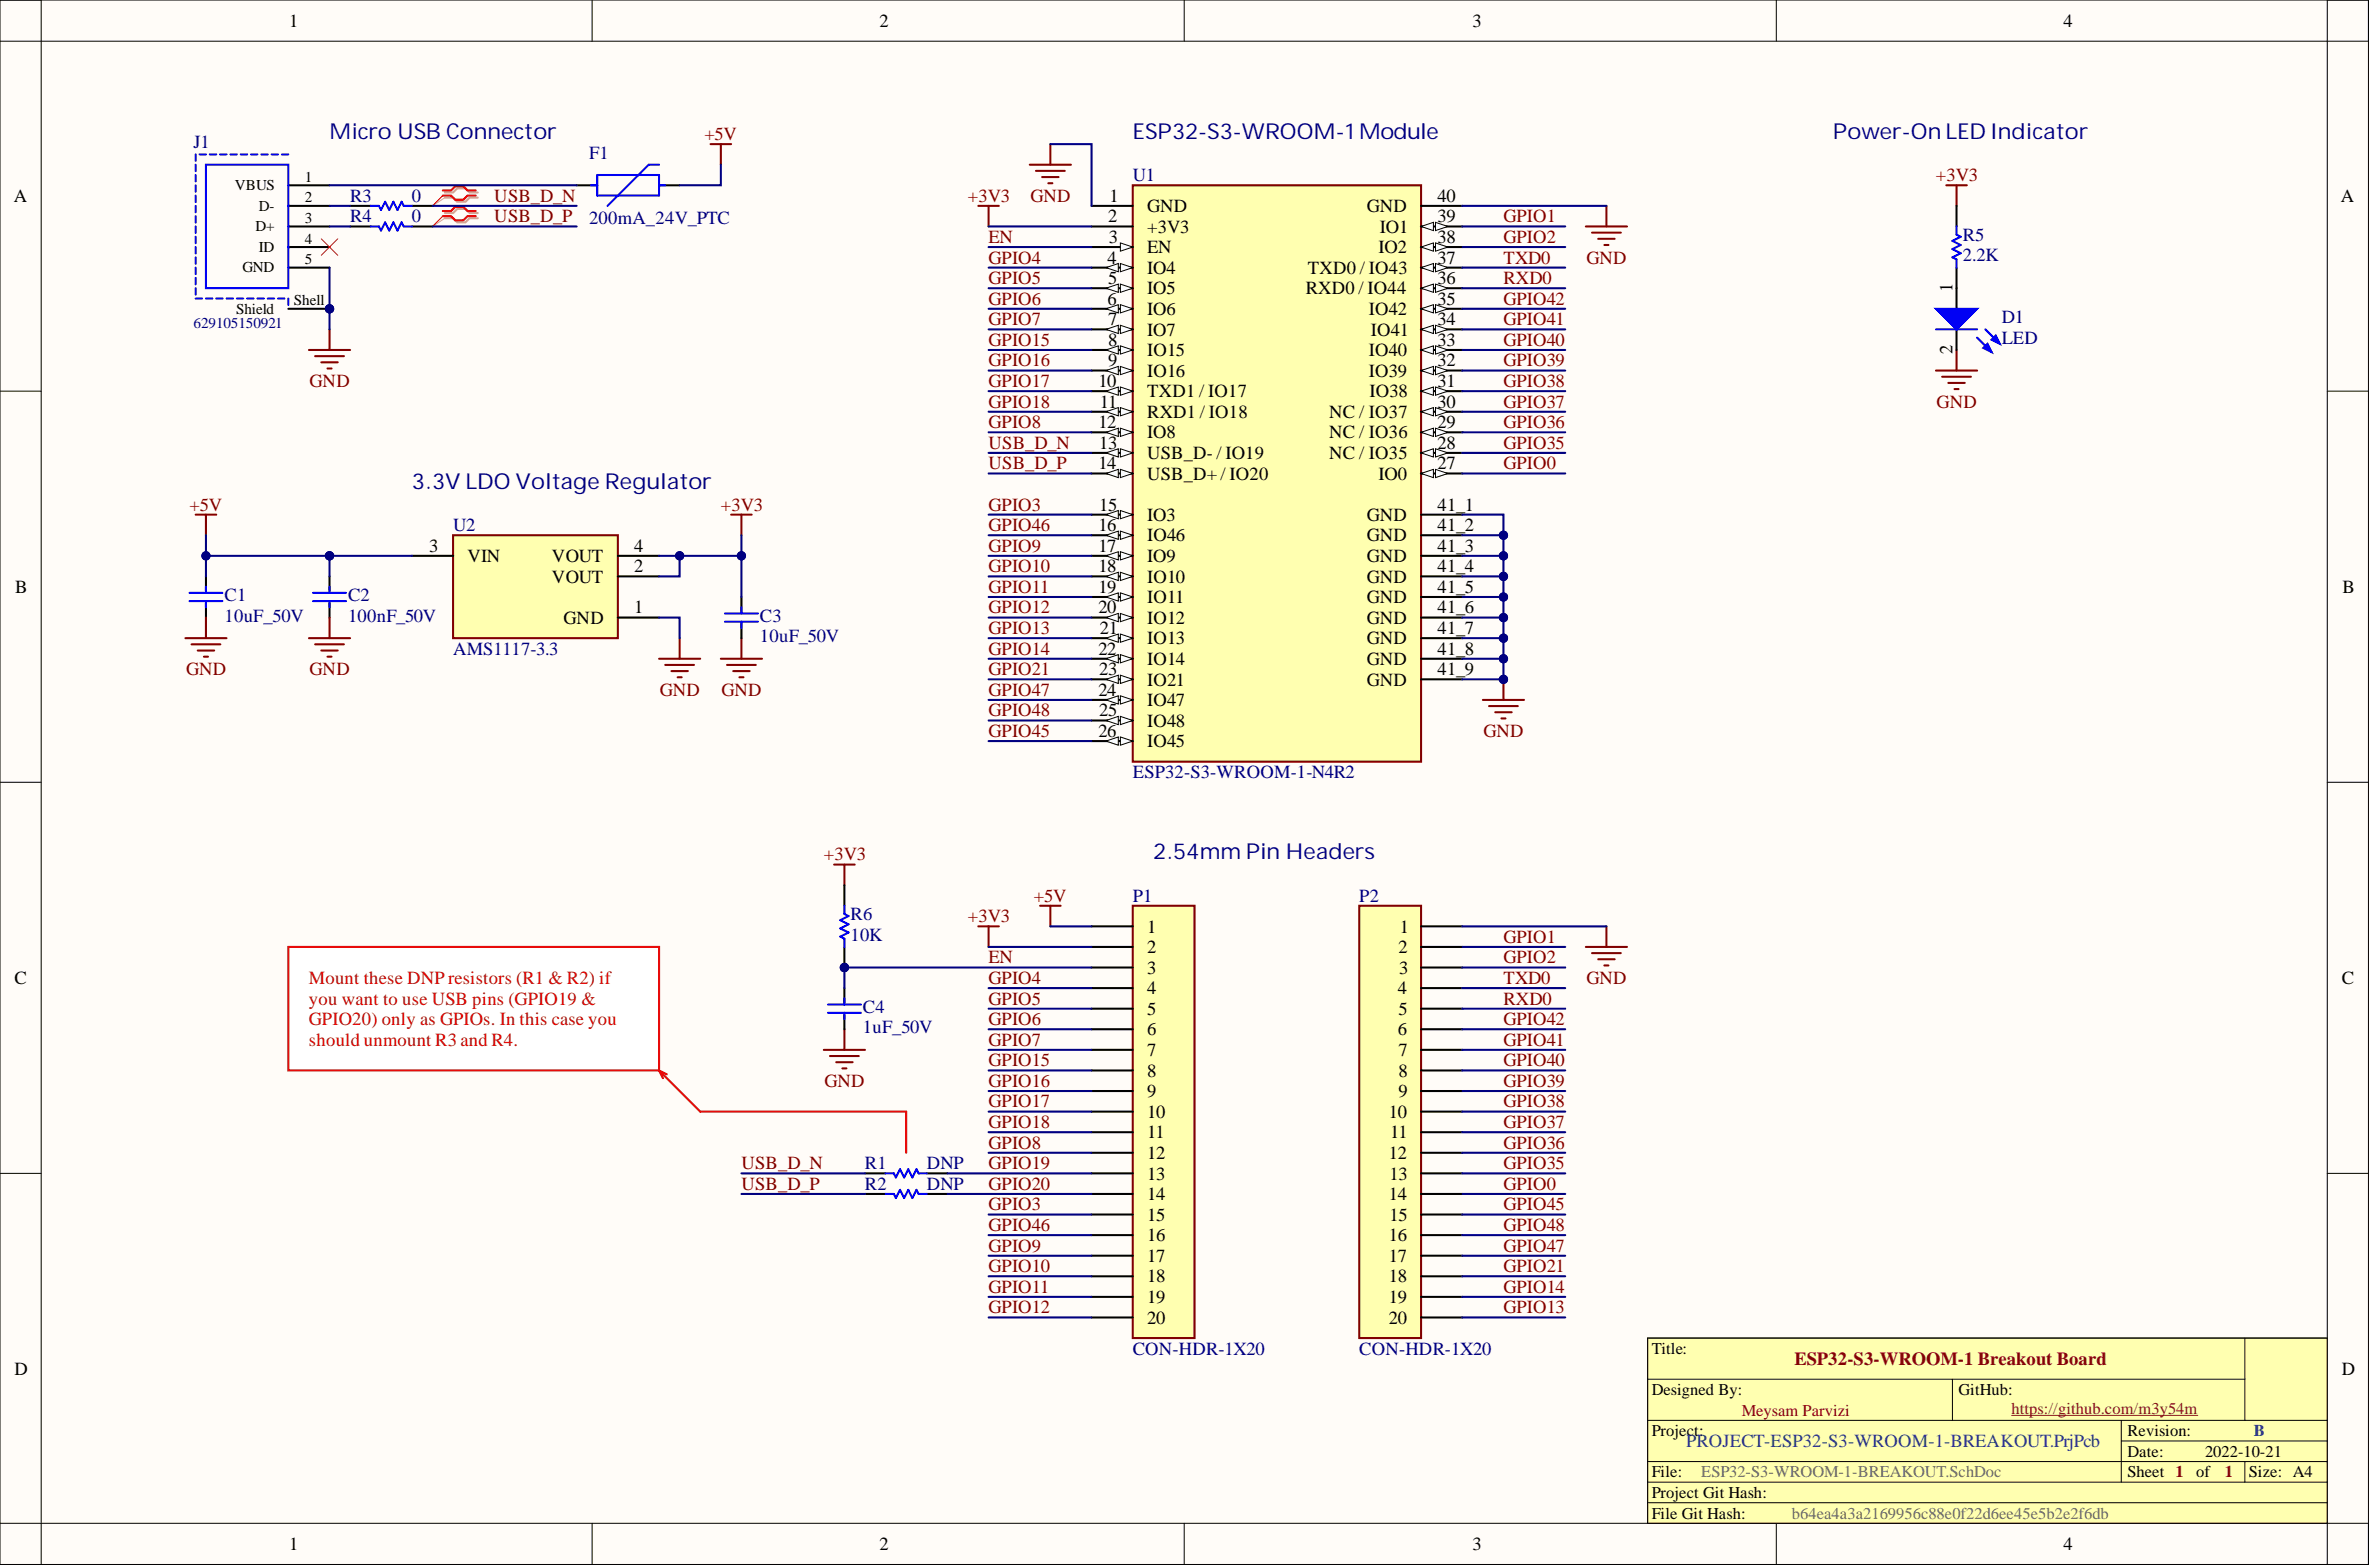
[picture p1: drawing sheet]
<svg xmlns="http://www.w3.org/2000/svg" width="292mm" height="193mm" viewBox="0 0 292 193" stroke-linecap="round" stroke-linejoin="round" font-family="sans-serif">
<defs><g id="words">
<g font-size="2.7" fill="#000080">
<text x="40.6" y="17.1">Micro USB Connector</text>
<text x="139.5" y="17.1">ESP32-S3-WROOM-1Module</text>
<text x="225.8" y="17.1">Power-On LED Indicator</text>
<text x="50.7" y="60.2">3.3V LDO Voltage Regulator</text>
<text x="142.1" y="105.8">2.54mm Pin Headers</text>
</g>
<g font-size="2.3">
<text x="35.6" y="3.3">1</text>
<text x="108.3" y="3.3">2</text>
<text x="181.4" y="3.3">3</text>
<text x="254.2" y="3.3">4</text>
<text x="1.7" y="24.8">A</text>
<text x="136.5" y="27.4">2</text>
<text x="136.6" y="29.9">3</text>
<text x="136.7" y="24.8">1</text>
<text x="141.3" y="28.6">+3V3</text>
<text x="141.3" y="26.1">GND</text>
<text x="168.4" y="26.1">GND</text>
<text x="170" y="28.6">IO1</text>
<text x="177.1" y="27.4">39</text>
<text x="177.1" y="29.9">38</text>
<text x="177.1" y="24.8">40</text>
<text x="288.4" y="24.8">A</text>
<text x="136.4" y="32.5">4</text>
<text x="136.5" y="35">5</text>
<text x="141.3" y="31.2">EN</text>
<text x="141.3" y="33.7">IO4</text>
<text x="161.1" y="33.7">TXD0 / IO43</text>
<text x="169.8" y="31.2">IO2</text>
<text x="177.1" y="35">36</text>
<text x="177.1" y="32.5">37</text>
<text x="136.4" y="37.5">6</text>
<text x="136.5" y="40.1">7</text>
<text x="141.3" y="36.3">IO5</text>
<text x="141.3" y="38.8">IO6</text>
<text x="141.3" y="41.3">IO7</text>
<text x="160.9" y="36.3">RXD0 / IO44</text>
<text x="168.6" y="38.8">IO42</text>
<text x="168.9" y="41.3">IO41</text>
<text x="177.1" y="40.1">34</text>
<text x="177.1" y="37.5">35</text>
<text x="240.5" y="36" transform="rotate(-90 240.5 36)">1</text>
<text x="135.3" y="47.7">10</text>
<text x="136.5" y="42.6">8</text>
<text x="136.5" y="45.1">9</text>
<text x="141.3" y="43.9">IO15</text>
<text x="141.3" y="46.4">IO16</text>
<text x="168.6" y="46.4">IO39</text>
<text x="168.6" y="43.9">IO40</text>
<text x="177.1" y="47.7">31</text>
<text x="177.1" y="45.1">32</text>
<text x="177.1" y="42.6">33</text>
<text x="240.5" y="43.6" transform="rotate(-90 240.5 43.6)">2</text>
<text x="135.3" y="52.7">12</text>
<text x="135.5" y="50.2">11</text>
<text x="141.3" y="54">IO8</text>
<text x="141.3" y="48.9">TXD1 / IO17</text>
<text x="141.3" y="51.5">RXD1 / IO18</text>
<text x="163.7" y="54">NC / IO36</text>
<text x="163.7" y="51.5">NC / IO37</text>
<text x="168.7" y="48.9">IO38</text>
<text x="177.1" y="52.7">29</text>
<text x="177.1" y="50.2">30</text>
<text x="135.3" y="57.8">14</text>
<text x="135.4" y="55.3">13</text>
<text x="141.3" y="56.5">USB_D- / IO19</text>
<text x="141.3" y="59.1">USB_D+ / IO20</text>
<text x="163.7" y="56.5">NC / IO35</text>
<text x="169.8" y="59.1">IO0</text>
<text x="177.1" y="57.8">27</text>
<text x="177.1" y="55.3">28</text>
<text x="135.3" y="65.4">16</text>
<text x="135.4" y="62.9">15</text>
<text x="141.3" y="64.1">IO3</text>
<text x="168.4" y="64.1">GND</text>
<text x="177.1" y="62.9">41_1</text>
<text x="177.1" y="65.4">41_2</text>
<text x="52.9" y="67.9">3</text>
<text x="57.6" y="69.2">VIN</text>
<text x="68" y="71.7">VOUT</text>
<text x="68" y="69.2">VOUT</text>
<text x="78.1" y="70.5">2</text>
<text x="78.1" y="67.9">4</text>
<text x="135.3" y="67.9">17</text>
<text x="135.3" y="70.5">18</text>
<text x="141.3" y="69.2">IO9</text>
<text x="141.3" y="71.7">IO10</text>
<text x="141.3" y="66.7">IO46</text>
<text x="168.4" y="66.7">GND</text>
<text x="168.4" y="69.2">GND</text>
<text x="168.4" y="71.7">GND</text>
<text x="177.1" y="67.9">41_3</text>
<text x="177.1" y="70.5">41_4</text>
<text x="1.9" y="73">B</text>
<text x="69.4" y="76.8">GND</text>
<text x="78.1" y="75.5">1</text>
<text x="135.3" y="73">19</text>
<text x="135.3" y="75.5">20</text>
<text x="141.3" y="74.3">IO11</text>
<text x="141.3" y="76.8">IO12</text>
<text x="168.4" y="74.3">GND</text>
<text x="168.4" y="76.8">GND</text>
<text x="177.1" y="73">41_5</text>
<text x="177.1" y="75.5">41_6</text>
<text x="288.6" y="73">B</text>
<text x="135.3" y="80.6">22</text>
<text x="135.4" y="83.1">23</text>
<text x="135.5" y="78.1">21</text>
<text x="141.3" y="79.3">IO13</text>
<text x="141.3" y="81.9">IO14</text>
<text x="168.4" y="79.3">GND</text>
<text x="168.4" y="81.9">GND</text>
<text x="177.1" y="78.1">41_7</text>
<text x="177.1" y="80.6">41_8</text>
<text x="177.1" y="83.1">41_9</text>
<text x="135.3" y="85.7">24</text>
<text x="135.4" y="88.2">25</text>
<text x="141.3" y="84.4">IO21</text>
<text x="141.3" y="87">IO47</text>
<text x="141.3" y="89.5">IO48</text>
<text x="168.4" y="84.4">GND</text>
<text x="135.3" y="90.8">26</text>
<text x="141.3" y="92">IO45</text>
<text x="141.3" y="114.8">1</text>
<text x="141.3" y="117.4">2</text>
<text x="141.3" y="119.9">3</text>
<text x="172.3" y="117.4">2</text>
<text x="172.4" y="119.9">3</text>
<text x="172.4" y="114.8">1</text>
<text x="1.8" y="121.2">C</text>
<text x="141.3" y="122.4">4</text>
<text x="141.3" y="125">5</text>
<text x="172.2" y="122.4">4</text>
<text x="172.3" y="125">5</text>
<text x="288.5" y="121.2">C</text>
<text x="141.3" y="127.5">6</text>
<text x="141.3" y="130">7</text>
<text x="172.2" y="127.5">6</text>
<text x="172.3" y="130">7</text>
<text x="141.3" y="132.6">8</text>
<text x="141.3" y="135.1">9</text>
<text x="141.3" y="137.7">10</text>
<text x="171.1" y="137.7">10</text>
<text x="172.3" y="132.6">8</text>
<text x="172.3" y="135.1">9</text>
<text x="141.3" y="140.2">11</text>
<text x="141.3" y="142.7">12</text>
<text x="171.1" y="142.7">12</text>
<text x="171.3" y="140.2">11</text>
<text x="141.3" y="145.3">13</text>
<text x="141.3" y="147.8">14</text>
<text x="171.1" y="147.8">14</text>
<text x="171.2" y="145.3">13</text>
<text x="141.3" y="150.3">15</text>
<text x="141.3" y="152.9">16</text>
<text x="141.3" y="155.4">17</text>
<text x="171.1" y="152.9">16</text>
<text x="171.1" y="155.4">17</text>
<text x="171.2" y="150.3">15</text>
<text x="141.3" y="157.9">18</text>
<text x="141.3" y="160.5">19</text>
<text x="171.1" y="157.9">18</text>
<text x="171.1" y="160.5">19</text>
<text x="141.3" y="163">20</text>
<text x="171.1" y="163">20</text>
<text x="1.8" y="169.3">D</text>
<text x="288.5" y="169.3">D</text>
<text x="35.6" y="190.9">1</text>
<text x="108.3" y="190.9">2</text>
<text x="181.4" y="190.9">3</text>
<text x="254.2" y="190.9">4</text>
</g>
<g font-size="2.3" fill="#800000">
<text x="86.8" y="17.2">+5V</text>
<text x="238.5" y="22.3">+3V3</text>
<text x="60.9" y="24.8">USB_D_N</text>
<text x="60.9" y="27.4">USB_D_P</text>
<text x="119.3" y="24.8">+3V3</text>
<text x="121.8" y="29.9">EN</text>
<text x="126.9" y="24.8">GND</text>
<text x="185.2" y="27.4">GPIO1</text>
<text x="185.2" y="29.9">GPIO2</text>
<text x="121.8" y="32.5">GPIO4</text>
<text x="121.8" y="35">GPIO5</text>
<text x="185.2" y="32.5">TXD0</text>
<text x="185.2" y="35">RXD0</text>
<text x="195.5" y="32.5">GND</text>
<text x="121.8" y="37.5">GPIO6</text>
<text x="121.8" y="40.1">GPIO7</text>
<text x="185.2" y="40.1">GPIO41</text>
<text x="185.2" y="37.5">GPIO42</text>
<text x="38.1" y="47.7">GND</text>
<text x="121.8" y="42.6">GPIO15</text>
<text x="121.8" y="45.1">GPIO16</text>
<text x="121.8" y="47.7">GPIO17</text>
<text x="185.2" y="47.7">GPIO38</text>
<text x="185.2" y="45.1">GPIO39</text>
<text x="185.2" y="42.6">GPIO40</text>
<text x="121.8" y="52.7">GPIO8</text>
<text x="121.8" y="50.2">GPIO18</text>
<text x="185.2" y="52.7">GPIO36</text>
<text x="185.2" y="50.2">GPIO37</text>
<text x="238.6" y="50.2">GND</text>
<text x="121.8" y="55.3">USB_D_N</text>
<text x="121.8" y="57.8">USB_D_P</text>
<text x="185.2" y="57.8">GPIO0</text>
<text x="185.2" y="55.3">GPIO35</text>
<text x="23.3" y="62.9">+5V</text>
<text x="88.8" y="62.9">+3V3</text>
<text x="121.8" y="62.9">GPIO3</text>
<text x="121.8" y="65.4">GPIO46</text>
<text x="121.8" y="67.9">GPIO9</text>
<text x="121.8" y="70.5">GPIO10</text>
<text x="121.8" y="73">GPIO11</text>
<text x="121.8" y="75.5">GPIO12</text>
<text x="22.9" y="83.1">GND</text>
<text x="38.1" y="83.1">GND</text>
<text x="121.8" y="78.1">GPIO13</text>
<text x="121.8" y="80.6">GPIO14</text>
<text x="121.8" y="83.1">GPIO21</text>
<text x="81.3" y="85.7">GND</text>
<text x="88.9" y="85.7">GND</text>
<text x="121.8" y="85.7">GPIO47</text>
<text x="121.8" y="88.2">GPIO48</text>
<text x="121.8" y="90.8">GPIO45</text>
<text x="182.8" y="90.8">GND</text>
<text x="101.5" y="106">+3V3</text>
<text x="119.3" y="113.6">+3V3</text>
<text x="127.4" y="111">+5V</text>
<text x="121.8" y="118.6">EN</text>
<text x="185.2" y="116.1">GPIO1</text>
<text x="185.2" y="118.6">GPIO2</text>
<text x="121.8" y="121.2">GPIO4</text>
<text x="121.8" y="123.7">GPIO5</text>
<text x="185.2" y="121.2">TXD0</text>
<text x="185.2" y="123.7">RXD0</text>
<text x="195.5" y="121.2">GND</text>
<text x="121.8" y="126.2">GPIO6</text>
<text x="121.8" y="128.8">GPIO7</text>
<text x="121.8" y="131.3">GPIO15</text>
<text x="185.2" y="131.3">GPIO40</text>
<text x="185.2" y="128.8">GPIO41</text>
<text x="185.2" y="126.2">GPIO42</text>
<text x="101.6" y="133.8">GND</text>
<text x="121.8" y="133.8">GPIO16</text>
<text x="121.8" y="136.4">GPIO17</text>
<text x="185.2" y="136.4">GPIO38</text>
<text x="185.2" y="133.8">GPIO39</text>
<text x="91.3" y="144">USB_D_N</text>
<text x="121.8" y="141.5">GPIO8</text>
<text x="121.8" y="138.9">GPIO18</text>
<text x="121.8" y="144">GPIO19</text>
<text x="185.2" y="144">GPIO35</text>
<text x="185.2" y="141.5">GPIO36</text>
<text x="185.2" y="138.9">GPIO37</text>
<text x="91.3" y="146.5">USB_D_P</text>
<text x="121.8" y="149.1">GPIO3</text>
<text x="121.8" y="146.5">GPIO20</text>
<text x="185.2" y="146.5">GPIO0</text>
<text x="185.2" y="149.1">GPIO45</text>
<text x="121.8" y="154.1">GPIO9</text>
<text x="121.8" y="151.6">GPIO46</text>
<text x="185.2" y="154.1">GPIO47</text>
<text x="185.2" y="151.6">GPIO48</text>
<text x="121.8" y="156.7">GPIO10</text>
<text x="121.8" y="159.2">GPIO11</text>
<text x="121.8" y="161.7">GPIO12</text>
<text x="185.2" y="161.7">GPIO13</text>
<text x="185.2" y="159.2">GPIO14</text>
<text x="185.2" y="156.7">GPIO21</text>
</g>
<g font-size="2.3" fill="#000080">
<text x="23.9" y="18.3">J1</text>
<text x="72.6" y="19.5">F1</text>
<text x="139.5" y="22.3">U1</text>
<text x="43.1" y="27.4">R4</text>
<text x="43.1" y="24.8">R3</text>
<text x="50.7" y="27.4">0</text>
<text x="50.7" y="24.8">0</text>
<text x="72.6" y="27.6">200mA_24V_PTC</text>
<text x="241.8" y="29.7">R5</text>
<text x="241.8" y="32.2">2.2K</text>
<text x="246.6" y="39.8">D1</text>
<text x="246.6" y="42.3">LED</text>
<text x="55.8" y="65.4">U2</text>
<text x="27.7" y="76.6">10uF_50V</text>
<text x="27.7" y="74">C1</text>
<text x="42.9" y="76.6">100nF_50V</text>
<text x="42.9" y="74">C2</text>
<text x="93.6" y="76.6">C3</text>
<text x="55.8" y="80.6">AMS1117-3.3</text>
<text x="93.6" y="79.1">10uF_50V</text>
<text x="139.5" y="95.8">ESP32-S3-WROOM-1-N4R2</text>
<text x="104.8" y="113.3">R6</text>
<text x="139.5" y="111">P1</text>
<text x="167.5" y="111">P2</text>
<text x="104.8" y="115.9">10K</text>
<text x="106.3" y="124.7">C4</text>
<text x="106.3" y="127.3">1uF_50V</text>
<text x="106.6" y="144">R1</text>
<text x="114.2" y="144">DNP</text>
<text x="106.6" y="146.5">R2</text>
<text x="114.2" y="146.5">DNP</text>
<text x="139.5" y="166.8">CON-HDR-1X20</text>
<text x="167.5" y="166.8">CON-HDR-1X20</text>
</g>
<g font-size="2.3" fill="#c00">
<text x="38.1" y="121.2">Mount these DNP resistors (R1 &amp; R2) if</text>
<text x="38.1" y="123.7">you want to use USB pins (GPIO19 &amp;</text>
<text x="38.1" y="126.2">GPIO20) only as GPIOs. In this case you</text>
<text x="38.1" y="128.8">should unmount R3 and R4.</text>
</g>
<text font-size="2.3" fill="#980000" x="221.1" y="168.1">ESP32-S3-WROOM-1 Breakout Board</text>
<text font-size="2.3" fill="#0b5394" x="207.7" y="178.2">PROJECT-ESP32-S3-WROOM-1-BREAKOUT.PrjPcb</text>
<g font-size="2">
<text x="203.5" y="166.7">Title:</text>
<text x="203.5" y="171.8">Designed By:</text>
<text x="241.3" y="171.8">GitHub:</text>
<text x="203.5" y="176.9">Project:</text>
<text x="262.1" y="179.4">Date:</text>
<text x="262.1" y="176.9">Revision:</text>
<text x="271.7" y="179.4">2022-10-21</text>
<text x="203.5" y="181.9">File:</text>
<text x="203.5" y="184.5">Project Git Hash:</text>
<text x="262.1" y="181.9">Sheet 1</text>
<text x="270.6" y="181.9">of</text>
<text x="277.1" y="181.9">Size: A4</text>
<text x="203.5" y="187">File Git Hash:</text>
</g>
<g font-size="2" fill="#980000">
<text x="214.6" y="174.3">Meysam Parvizi</text>
<text x="274.1" y="181.9">1</text>
</g>
<text font-size="2" fill="#85200c" x="247.8" y="174.1">https://github.com/m3y54m</text>
<text font-size="2" fill="#0b5394" x="277.7" y="176.9">B</text>
<g font-size="2" fill="#666">
<text x="209.6" y="181.9">ESP32-S3-WROOM-1-BREAKOUT.SchDoc</text>
<text x="220.7" y="187">b64ea4a3a2169956c88e0f22d6ee45e5b2e2f6db</text>
</g>
<g font-size="1.9">
<text x="28.9" y="23.4">VBUS</text>
<text x="37.6" y="22.4">1</text>
<text x="31.5" y="28.5">D+</text>
<text x="31.9" y="25.9">D-</text>
<text x="37.6" y="24.9">2</text>
<text x="37.6" y="27.5">3</text>
<text x="29.9" y="33.5">GND</text>
<text x="31.9" y="31">ID</text>
<text x="37.6" y="30">4</text>
<text x="37.6" y="32.5">5</text>
<text x="29.1" y="38.6">Shield</text>
<text x="36.2" y="37.6">Shell</text>
</g>
<text font-size="1.9" fill="#000080" x="23.9" y="40.4">629105150921</text>
</g></defs>
<g fill="#fffcf8">
<path d="M0 0h291.8v192.7h-291.8z" fill-rule="evenodd"/>
<path d="M5.1 5.1h281.6v182.5h-281.6z" fill-rule="evenodd"/>
</g>
<g fill="none" stroke="#000" stroke-width=".12">
<path d="M0 0h5.1M72.9 0v5.1M145.9 0v5.1M218.8 0v5.1M286.7 0h5.1v5.1M0 48.2h5.1M286.7 48.2h5.1M0 96.3h5.1M286.7 96.3h5.1M0 144.5h5.1M286.7 144.5h5.1M72.9 187.6v5.1"/>
<path d="M145.9 187.6v5.1M218.8 187.6v5.1M291.8 187.6v5.1"/>
</g>
<path d="M35.5 116.6h45.7v15.2h-45.7z" fill-rule="evenodd" fill="#fff"/>
<path d="M35.5 116.6h45.7v15.2h-45.7z" fill="none" stroke="#f00" stroke-width=".25"/>
<path d="M203 164.8h83.7v22.8h-83.7z" fill-rule="evenodd" fill="#ffffb0"/>
<path d="M203 164.8h83.7v22.8h-83.7z" fill="none" stroke="#800000" stroke-width=".12"/>
<g fill="none" stroke="#000" stroke-width=".12">
<path d="M0 0h291.8v192.7h-291.8zM0 5.1h291.8M5.1 0v192.7M286.7 0v192.7M203 169.8h73.6M203 180h83.7M203 174.9h83.7M240.5 169.8v5.1M261.3 174.9v7.6M261.3 177.4h25.4M276.6 164.8v10.1M276.6 180v2.5"/>
<path d="M286.7 164.8h-83.7v22.8M0 187.6h291.8M203 182.5h83.7M203 185.1h83.7"/>
</g>
<path d="M247.8 174.3h23" fill="none" stroke="#85200c" stroke-width=".12"/>
<circle cx="40.6" cy="38" r=".51" fill="#000080"/>
<circle cx="40.6" cy="38" r=".51" fill="none" stroke="#000080" stroke-width=".12"/>
<path d="M35.5 22.8h5.1M35.5 25.4h5.1M35.5 27.9h5.1M35.5 30.4h5.1M35.5 33h5.1M35.5 38h5.1" fill="none" stroke="#000" stroke-width=".25"/>
<circle cx="40.6" cy="38" r=".51" fill="#000080"/>
<circle cx="40.6" cy="38" r=".51" fill="none" stroke="#000080" stroke-width=".12"/>
<g fill="none" stroke="#00f" stroke-width=".25">
<path d="M24.1 19v.8M24.6 19h.8M25.8 19h.8M27.1 19h.8M28.4 19h.8M29.7 19h.7M30.9 19h.8M32.2 19h.8M33.5 19h.8M34.7 19h.8M24.1 20.3v.8M24.1 21.6v.7"/>
<path d="M24.1 22.8v.8M24.1 24.1v.8M24.1 25.4v.7M24.1 26.6v.8M24.1 27.9v.8M24.1 29.2v.7M24.1 30.4v.8M24.1 31.7v.8M24.1 33v.8M24.1 34.2v.8M24.1 35.5v.8M24.1 36.8h.8"/>
<path d="M25.4 20.3h10.1v15.2h-10.1zM25.4 36.8h.8M26.6 36.8h.8M27.9 36.8h.8M29.2 36.8h.8M30.4 36.8h.8M31.7 36.8h.8M33 36.8h.8M34.3 36.8h.7M35.5 36.8v.8M72.8 22.8h.8M73.6 21.6h7.6v2.5h-7.6z"/>
<path d="M81.2 22.8h.8M81.2 20.3h-1.3l-5.1 5.1"/>
</g>
<path d="M87.5 17.7h2.6M88.8 17.7v2.6M38.1 43.1h5M38.8 43.9h3.6M39.6 44.6h2M40.3 45.4h.6M40.6 40.6v2.5" fill="none" stroke="#800000" stroke-width=".25"/>
<path d="M39.6 29.4l2 2M41.6 29.4l-2 2" fill="none" stroke="#f00" stroke-width=".12"/>
<path d="M71 22.8h2.6M81.2 22.8h2.5" fill="none" stroke="#000" stroke-width=".25"/>
<path d="M55.8 65.9h20.3v12.7h-20.3z" fill-rule="evenodd" fill="#ffffb0"/>
<g fill="none" stroke="#800000" stroke-width=".25">
<path d="M22.8 78.6h5.1M23.6 79.3h3.5M24.1 63.4h2.5M25.4 63.4v2.5M25.4 76.1v2.5M38.1 78.6h5M38.8 79.3h3.6M40.6 76.1v2.5M55.8 65.9h20.3v12.7h-20.3zM83.7 78.6v2.5M90.1 63.4h2.5M91.3 63.4v2.5"/>
<path d="M91.3 78.6v2.5M24.4 80.1h2M25.1 80.9h.5M39.6 80.1h2M40.3 80.9h.6M81.2 81.1h5.1M82 81.9h3.5M82.7 82.6h2M83.5 83.4h.5M88.8 81.1h5.1M89.6 81.9h3.5M90.3 82.6h2.1"/>
<path d="M91.1 83.4h.5"/>
</g>
<path d="M25.4 71v1.8M25.4 74.3v1.8M40.6 71v1.8M40.6 74.3v1.8M50.7 68.4h5.1M76.1 68.4h5.1M76.1 71h5.1M76.1 76.1h5.1M91.3 73.5v1.8M91.3 76.8v1.8" fill="none" stroke="#000" stroke-width=".25"/>
<path d="M23.3 73h4.1M23.3 74h4.1M25.4 72.2v.8M25.4 74v.8M38.6 73h4M38.6 74h4M40.6 72.2v.8M40.6 74v.8M89.3 75.5h4.1M89.3 76.6h4.1M91.3 74.8v.7M91.3 76.6v.7" fill="none" stroke="#00f" stroke-width=".25"/>
<path d="M139.5 22.8h35.6v71h-35.6z" fill-rule="evenodd" fill="#ffffb0"/>
<path d="M139.5 22.8h35.6v71h-35.6z" fill="none" stroke="#800000" stroke-width=".25"/>
<path d="M134.5 30.4h5" fill="none" stroke="#000" stroke-width=".25"/>
<path d="M138 29.9l1.5 .5-1.5 .5z" fill="#f8fcff"/>
<path d="M138 29.9l1.5 .5-1.5 .5z" fill="none" stroke="#000" stroke-width=".12"/>
<path d="M134.5 27.9h5M175.1 35.5h5" fill="none" stroke="#000" stroke-width=".25"/>
<path d="M175.1 35.5l1.5-.5v1z" fill="#f8fcff"/>
<path d="M175.1 35.5l1.5-.5v1z" fill="none" stroke="#000" stroke-width=".12"/>
<path d="M176.8 35l1.6 .5-1.6 .5z" fill="#f8fcff"/>
<path d="M176.8 35l1.6 .5-1.6 .5z" fill="none" stroke="#000" stroke-width=".12"/>
<path d="M175.1 33h5" fill="none" stroke="#000" stroke-width=".25"/>
<path d="M175.1 33l1.5-.5v1z" fill="#f8fcff"/>
<path d="M175.1 33l1.5-.5v1z" fill="none" stroke="#000" stroke-width=".12"/>
<path d="M176.8 32.5l1.6 .5-1.6 .5z" fill="#f8fcff"/>
<path d="M176.8 32.5l1.6 .5-1.6 .5z" fill="none" stroke="#000" stroke-width=".12"/>
<path d="M175.1 58.3h5" fill="none" stroke="#000" stroke-width=".25"/>
<path d="M175.1 58.3l1.5-.5v1z" fill="#f8fcff"/>
<path d="M175.1 58.3l1.5-.5v1z" fill="none" stroke="#000" stroke-width=".12"/>
<path d="M176.8 57.8l1.6 .5-1.6 .5z" fill="#f8fcff"/>
<path d="M176.8 57.8l1.6 .5-1.6 .5z" fill="none" stroke="#000" stroke-width=".12"/>
<path d="M175.1 27.9h5" fill="none" stroke="#000" stroke-width=".25"/>
<path d="M175.1 27.9l1.5-.5v1z" fill="#f8fcff"/>
<path d="M175.1 27.9l1.5-.5v1z" fill="none" stroke="#000" stroke-width=".12"/>
<path d="M176.8 27.4l1.6 .5-1.6 .5z" fill="#f8fcff"/>
<path d="M176.8 27.4l1.6 .5-1.6 .5z" fill="none" stroke="#000" stroke-width=".12"/>
<path d="M175.1 30.4h5" fill="none" stroke="#000" stroke-width=".25"/>
<path d="M175.1 30.4l1.5-.5v1z" fill="#f8fcff"/>
<path d="M175.1 30.4l1.5-.5v1z" fill="none" stroke="#000" stroke-width=".12"/>
<path d="M176.8 29.9l1.6 .5-1.6 .5z" fill="#f8fcff"/>
<path d="M176.8 29.9l1.6 .5-1.6 .5z" fill="none" stroke="#000" stroke-width=".12"/>
<path d="M134.5 63.4h5" fill="none" stroke="#000" stroke-width=".25"/>
<path d="M138 62.9l1.5 .5-1.5 .5z" fill="#f8fcff"/>
<path d="M138 62.9l1.5 .5-1.5 .5z" fill="none" stroke="#000" stroke-width=".12"/>
<path d="M136.3 63.4l1.5-.5v1z" fill="#f8fcff"/>
<path d="M136.3 63.4l1.5-.5v1z" fill="none" stroke="#000" stroke-width=".12"/>
<path d="M134.5 33h5" fill="none" stroke="#000" stroke-width=".25"/>
<path d="M138 32.5l1.5 .5-1.5 .5z" fill="#f8fcff"/>
<path d="M138 32.5l1.5 .5-1.5 .5z" fill="none" stroke="#000" stroke-width=".12"/>
<path d="M136.3 33l1.5-.5v1z" fill="#f8fcff"/>
<path d="M136.3 33l1.5-.5v1z" fill="none" stroke="#000" stroke-width=".12"/>
<path d="M134.5 35.5h5" fill="none" stroke="#000" stroke-width=".25"/>
<path d="M138 35l1.5 .5-1.5 .5z" fill="#f8fcff"/>
<path d="M138 35l1.5 .5-1.5 .5z" fill="none" stroke="#000" stroke-width=".12"/>
<path d="M136.3 35.5l1.5-.5v1z" fill="#f8fcff"/>
<path d="M136.3 35.5l1.5-.5v1z" fill="none" stroke="#000" stroke-width=".12"/>
<path d="M134.5 38h5" fill="none" stroke="#000" stroke-width=".25"/>
<path d="M138 37.5l1.5 .5-1.5 .5z" fill="#f8fcff"/>
<path d="M138 37.5l1.5 .5-1.5 .5z" fill="none" stroke="#000" stroke-width=".12"/>
<path d="M136.3 38l1.5-.5v1z" fill="#f8fcff"/>
<path d="M136.3 38l1.5-.5v1z" fill="none" stroke="#000" stroke-width=".12"/>
<path d="M134.5 40.6h5" fill="none" stroke="#000" stroke-width=".25"/>
<path d="M138 40.1l1.5 .5-1.5 .5z" fill="#f8fcff"/>
<path d="M138 40.1l1.5 .5-1.5 .5z" fill="none" stroke="#000" stroke-width=".12"/>
<path d="M136.3 40.6l1.5-.5v1z" fill="#f8fcff"/>
<path d="M136.3 40.6l1.5-.5v1z" fill="none" stroke="#000" stroke-width=".12"/>
<path d="M134.5 53.2h5" fill="none" stroke="#000" stroke-width=".25"/>
<path d="M138 52.7l1.5 .5-1.5 .5z" fill="#f8fcff"/>
<path d="M138 52.7l1.5 .5-1.5 .5z" fill="none" stroke="#000" stroke-width=".12"/>
<path d="M136.3 53.2l1.5-.5v1z" fill="#f8fcff"/>
<path d="M136.3 53.2l1.5-.5v1z" fill="none" stroke="#000" stroke-width=".12"/>
<path d="M134.5 68.4h5" fill="none" stroke="#000" stroke-width=".25"/>
<path d="M138 67.9l1.5 .5-1.5 .6z" fill="#f8fcff"/>
<path d="M138 67.9l1.5 .5-1.5 .6z" fill="none" stroke="#000" stroke-width=".12"/>
<path d="M136.3 68.4l1.5-.5v1.1z" fill="#f8fcff"/>
<path d="M136.3 68.4l1.5-.5v1.1z" fill="none" stroke="#000" stroke-width=".12"/>
<path d="M134.5 71h5" fill="none" stroke="#000" stroke-width=".25"/>
<path d="M138 70.5l1.5 .5-1.5 .5z" fill="#f8fcff"/>
<path d="M138 70.5l1.5 .5-1.5 .5z" fill="none" stroke="#000" stroke-width=".12"/>
<path d="M136.3 71l1.5-.5v1z" fill="#f8fcff"/>
<path d="M136.3 71l1.5-.5v1z" fill="none" stroke="#000" stroke-width=".12"/>
<path d="M134.5 73.5h5" fill="none" stroke="#000" stroke-width=".25"/>
<path d="M138 73l1.5 .5-1.5 .5z" fill="#f8fcff"/>
<path d="M138 73l1.5 .5-1.5 .5z" fill="none" stroke="#000" stroke-width=".12"/>
<path d="M136.3 73.5l1.5-.5v1z" fill="#f8fcff"/>
<path d="M136.3 73.5l1.5-.5v1z" fill="none" stroke="#000" stroke-width=".12"/>
<path d="M134.5 76.1h5" fill="none" stroke="#000" stroke-width=".25"/>
<path d="M138 75.5l1.5 .6-1.5 .5z" fill="#f8fcff"/>
<path d="M138 75.5l1.5 .6-1.5 .5z" fill="none" stroke="#000" stroke-width=".12"/>
<path d="M136.3 76.1l1.5-.6v1.1z" fill="#f8fcff"/>
<path d="M136.3 76.1l1.5-.6v1.1z" fill="none" stroke="#000" stroke-width=".12"/>
<path d="M134.5 78.6h5" fill="none" stroke="#000" stroke-width=".25"/>
<path d="M138 78.1l1.5 .5-1.5 .5z" fill="#f8fcff"/>
<path d="M138 78.1l1.5 .5-1.5 .5z" fill="none" stroke="#000" stroke-width=".12"/>
<path d="M136.3 78.6l1.5-.5v1z" fill="#f8fcff"/>
<path d="M136.3 78.6l1.5-.5v1z" fill="none" stroke="#000" stroke-width=".12"/>
<path d="M134.5 81.1h5" fill="none" stroke="#000" stroke-width=".25"/>
<path d="M138 80.6l1.5 .5-1.5 .5z" fill="#f8fcff"/>
<path d="M138 80.6l1.5 .5-1.5 .5z" fill="none" stroke="#000" stroke-width=".12"/>
<path d="M136.3 81.1l1.5-.5v1z" fill="#f8fcff"/>
<path d="M136.3 81.1l1.5-.5v1z" fill="none" stroke="#000" stroke-width=".12"/>
<path d="M134.5 43.1h5" fill="none" stroke="#000" stroke-width=".25"/>
<path d="M138 42.6l1.5 .5-1.5 .5z" fill="#f8fcff"/>
<path d="M138 42.6l1.5 .5-1.5 .5z" fill="none" stroke="#000" stroke-width=".12"/>
<path d="M136.3 43.1l1.5-.5v1z" fill="#f8fcff"/>
<path d="M136.3 43.1l1.5-.5v1z" fill="none" stroke="#000" stroke-width=".12"/>
<path d="M134.5 45.6h5" fill="none" stroke="#000" stroke-width=".25"/>
<path d="M138 45.1l1.5 .5-1.5 .5z" fill="#f8fcff"/>
<path d="M138 45.1l1.5 .5-1.5 .5z" fill="none" stroke="#000" stroke-width=".12"/>
<path d="M136.3 45.6l1.5-.5v1z" fill="#f8fcff"/>
<path d="M136.3 45.6l1.5-.5v1z" fill="none" stroke="#000" stroke-width=".12"/>
<path d="M134.5 48.2h5" fill="none" stroke="#000" stroke-width=".25"/>
<path d="M138 47.7l1.5 .5-1.5 .5z" fill="#f8fcff"/>
<path d="M138 47.7l1.5 .5-1.5 .5z" fill="none" stroke="#000" stroke-width=".12"/>
<path d="M136.3 48.2l1.5-.5v1z" fill="#f8fcff"/>
<path d="M136.3 48.2l1.5-.5v1z" fill="none" stroke="#000" stroke-width=".12"/>
<path d="M134.5 50.7h5" fill="none" stroke="#000" stroke-width=".25"/>
<path d="M138 50.2l1.5 .5-1.5 .5z" fill="#f8fcff"/>
<path d="M138 50.2l1.5 .5-1.5 .5z" fill="none" stroke="#000" stroke-width=".12"/>
<path d="M136.3 50.7l1.5-.5v1z" fill="#f8fcff"/>
<path d="M136.3 50.7l1.5-.5v1z" fill="none" stroke="#000" stroke-width=".12"/>
<path d="M134.5 55.8h5" fill="none" stroke="#000" stroke-width=".25"/>
<path d="M138 55.3l1.5 .5-1.5 .5z" fill="#f8fcff"/>
<path d="M138 55.3l1.5 .5-1.5 .5z" fill="none" stroke="#000" stroke-width=".12"/>
<path d="M136.3 55.8l1.5-.5v1z" fill="#f8fcff"/>
<path d="M136.3 55.8l1.5-.5v1z" fill="none" stroke="#000" stroke-width=".12"/>
<path d="M134.5 58.3h5" fill="none" stroke="#000" stroke-width=".25"/>
<path d="M138 57.8l1.5 .5-1.5 .5z" fill="#f8fcff"/>
<path d="M138 57.8l1.5 .5-1.5 .5z" fill="none" stroke="#000" stroke-width=".12"/>
<path d="M136.3 58.3l1.5-.5v1z" fill="#f8fcff"/>
<path d="M136.3 58.3l1.5-.5v1z" fill="none" stroke="#000" stroke-width=".12"/>
<path d="M134.5 83.7h5" fill="none" stroke="#000" stroke-width=".25"/>
<path d="M138 83.1l1.5 .6-1.5 .5z" fill="#f8fcff"/>
<path d="M138 83.1l1.5 .6-1.5 .5z" fill="none" stroke="#000" stroke-width=".12"/>
<path d="M136.3 83.7l1.5-.6v1.1z" fill="#f8fcff"/>
<path d="M136.3 83.7l1.5-.6v1.1z" fill="none" stroke="#000" stroke-width=".12"/>
<path d="M175.1 55.8h5" fill="none" stroke="#000" stroke-width=".25"/>
<path d="M175.1 55.8l1.5-.5v1z" fill="#f8fcff"/>
<path d="M175.1 55.8l1.5-.5v1z" fill="none" stroke="#000" stroke-width=".12"/>
<path d="M176.8 55.3l1.6 .5-1.6 .5z" fill="#f8fcff"/>
<path d="M176.8 55.3l1.6 .5-1.6 .5z" fill="none" stroke="#000" stroke-width=".12"/>
<path d="M175.1 53.2h5" fill="none" stroke="#000" stroke-width=".25"/>
<path d="M175.1 53.2l1.5-.5v1z" fill="#f8fcff"/>
<path d="M175.1 53.2l1.5-.5v1z" fill="none" stroke="#000" stroke-width=".12"/>
<path d="M176.8 52.7l1.6 .5-1.6 .5z" fill="#f8fcff"/>
<path d="M176.8 52.7l1.6 .5-1.6 .5z" fill="none" stroke="#000" stroke-width=".12"/>
<path d="M175.1 50.7h5" fill="none" stroke="#000" stroke-width=".25"/>
<path d="M175.1 50.7l1.5-.5v1z" fill="#f8fcff"/>
<path d="M175.1 50.7l1.5-.5v1z" fill="none" stroke="#000" stroke-width=".12"/>
<path d="M176.8 50.2l1.6 .5-1.6 .5z" fill="#f8fcff"/>
<path d="M176.8 50.2l1.6 .5-1.6 .5z" fill="none" stroke="#000" stroke-width=".12"/>
<path d="M175.1 48.2h5" fill="none" stroke="#000" stroke-width=".25"/>
<path d="M175.1 48.2l1.5-.5v1z" fill="#f8fcff"/>
<path d="M175.1 48.2l1.5-.5v1z" fill="none" stroke="#000" stroke-width=".12"/>
<path d="M176.8 47.7l1.6 .5-1.6 .5z" fill="#f8fcff"/>
<path d="M176.8 47.7l1.6 .5-1.6 .5z" fill="none" stroke="#000" stroke-width=".12"/>
<path d="M175.1 45.6h5" fill="none" stroke="#000" stroke-width=".25"/>
<path d="M175.1 45.6l1.5-.5v1z" fill="#f8fcff"/>
<path d="M175.1 45.6l1.5-.5v1z" fill="none" stroke="#000" stroke-width=".12"/>
<path d="M176.8 45.1l1.6 .5-1.6 .5z" fill="#f8fcff"/>
<path d="M176.8 45.1l1.6 .5-1.6 .5z" fill="none" stroke="#000" stroke-width=".12"/>
<path d="M175.1 43.1h5" fill="none" stroke="#000" stroke-width=".25"/>
<path d="M175.1 43.1l1.5-.5v1z" fill="#f8fcff"/>
<path d="M175.1 43.1l1.5-.5v1z" fill="none" stroke="#000" stroke-width=".12"/>
<path d="M176.8 42.6l1.6 .5-1.6 .5z" fill="#f8fcff"/>
<path d="M176.8 42.6l1.6 .5-1.6 .5z" fill="none" stroke="#000" stroke-width=".12"/>
<path d="M175.1 40.6h5" fill="none" stroke="#000" stroke-width=".25"/>
<path d="M175.1 40.6l1.5-.5v1z" fill="#f8fcff"/>
<path d="M175.1 40.6l1.5-.5v1z" fill="none" stroke="#000" stroke-width=".12"/>
<path d="M176.8 40.1l1.6 .5-1.6 .5z" fill="#f8fcff"/>
<path d="M176.8 40.1l1.6 .5-1.6 .5z" fill="none" stroke="#000" stroke-width=".12"/>
<path d="M175.1 38h5" fill="none" stroke="#000" stroke-width=".25"/>
<path d="M175.1 38l1.5-.5v1z" fill="#f8fcff"/>
<path d="M175.1 38l1.5-.5v1z" fill="none" stroke="#000" stroke-width=".12"/>
<path d="M176.8 37.5l1.6 .5-1.6 .5z" fill="#f8fcff"/>
<path d="M176.8 37.5l1.6 .5-1.6 .5z" fill="none" stroke="#000" stroke-width=".12"/>
<path d="M134.5 91.3h5" fill="none" stroke="#000" stroke-width=".25"/>
<path d="M138 90.8l1.5 .5-1.5 .5z" fill="#f8fcff"/>
<path d="M138 90.8l1.5 .5-1.5 .5z" fill="none" stroke="#000" stroke-width=".12"/>
<path d="M136.3 91.3l1.5-.5v1z" fill="#f8fcff"/>
<path d="M136.3 91.3l1.5-.5v1z" fill="none" stroke="#000" stroke-width=".12"/>
<path d="M134.5 65.9h5" fill="none" stroke="#000" stroke-width=".25"/>
<path d="M138 65.4l1.5 .5-1.5 .5z" fill="#f8fcff"/>
<path d="M138 65.4l1.5 .5-1.5 .5z" fill="none" stroke="#000" stroke-width=".12"/>
<path d="M136.3 65.9l1.5-.5v1z" fill="#f8fcff"/>
<path d="M136.3 65.9l1.5-.5v1z" fill="none" stroke="#000" stroke-width=".12"/>
<path d="M134.5 86.2h5" fill="none" stroke="#000" stroke-width=".25"/>
<path d="M138 85.7l1.5 .5-1.5 .5z" fill="#f8fcff"/>
<path d="M138 85.7l1.5 .5-1.5 .5z" fill="none" stroke="#000" stroke-width=".12"/>
<path d="M136.3 86.2l1.5-.5v1z" fill="#f8fcff"/>
<path d="M136.3 86.2l1.5-.5v1z" fill="none" stroke="#000" stroke-width=".12"/>
<path d="M134.5 88.7h5" fill="none" stroke="#000" stroke-width=".25"/>
<path d="M138 88.2l1.5 .5-1.5 .5z" fill="#f8fcff"/>
<path d="M138 88.2l1.5 .5-1.5 .5z" fill="none" stroke="#000" stroke-width=".12"/>
<path d="M136.3 88.7l1.5-.5v1z" fill="#f8fcff"/>
<path d="M136.3 88.7l1.5-.5v1z" fill="none" stroke="#000" stroke-width=".12"/>
<path d="M134.5 25.4h5M175.1 25.4h5M175.1 63.4h5M175.1 65.9h5M175.1 68.4h5M175.1 71h5M175.1 73.5h5M175.1 76.1h5M175.1 78.6h5M175.1 81.1h5M175.1 83.7h5" fill="none" stroke="#000" stroke-width=".25"/>
<path d="M182.7 86.2h5.1M183.4 87h3.6M184.2 87.7h2M185 88.5h.5M185.2 83.7v2.5" fill="none" stroke="#800000" stroke-width=".25"/>
<circle cx="185.2" cy="83.7" r=".51" fill="#000080"/>
<circle cx="185.2" cy="83.7" r=".51" fill="none" stroke="#000080" stroke-width=".12"/>
<path d="M129.4 17.7v2.6M120.5 25.4h2.6M121.8 25.4v2.5M126.9 20.3h5M127.6 21h3.6M128.4 21.8h2M129.1 22.6h.6M195.4 27.9h5M196.1 28.6h3.6M196.9 29.4h2M197.7 30.2h.5M197.9 25.4v2.5" fill="none" stroke="#800000" stroke-width=".25"/>
<path d="M139.5 111.5h7.7v53.3h-7.7z" fill-rule="evenodd" fill="#ffffb0"/>
<path d="M139.5 111.5h7.7v53.3h-7.7z" fill="none" stroke="#800000" stroke-width=".25"/>
<g fill="none" stroke="#000" stroke-width=".25">
<path d="M134.5 114.1h5M134.5 116.6h5M134.5 119.1h5M134.5 121.7h5M134.5 124.2h5M134.5 126.8h5M134.5 129.3h5M134.5 131.8h5M134.5 134.4h5M134.5 136.9h5M134.5 139.4h5M134.5 142h5"/>
<path d="M134.5 144.5h5M134.5 147h5M134.5 149.6h5M134.5 152.1h5M134.5 154.6h5M134.5 157.2h5M134.5 159.7h5M134.5 162.2h5"/>
</g>
<path d="M167.5 111.5h7.6v53.3h-7.6z" fill-rule="evenodd" fill="#ffffb0"/>
<g fill="none" stroke="#800000" stroke-width=".25">
<path d="M239.8 22.8h2.5M241 22.8v2.6M238.5 45.6h5.1M239.3 46.4h3.5M240 47.2h2.1M240.8 47.9h.5M241 43.1v2.5M120.5 114.1h2.6M121.8 114.1v2.5M128.1 111.5h2.6M129.4 111.5v2.6M167.5 111.5h7.6v53.3h-7.6z"/>
<path d="M195.4 116.6h5M196.1 117.4h3.6M196.9 118.1h2M197.7 118.9h.5M197.9 114.1v2.5"/>
</g>
<g fill="none" stroke="#000" stroke-width=".25">
<path d="M43.1 27.9h2.6M43.1 25.4h2.6M50.7 27.9h2.6M50.7 25.4h2.6M241 35.5v2.5M241 40.6v2.5M175.1 114.1h5M175.1 116.6h5M175.1 119.1h5M175.1 121.7h5M175.1 124.2h5M175.1 126.8h5"/>
<path d="M175.1 129.3h5M175.1 131.8h5M175.1 134.4h5M175.1 136.9h5M175.1 139.4h5M106.6 144.5h2.5M106.6 147h2.5M114.2 144.5h2.5M114.2 147h2.5M175.1 142h5M175.1 144.5h5M175.1 147h5"/>
<path d="M175.1 149.6h5M175.1 152.1h5M175.1 154.6h5M175.1 157.2h5M175.1 159.7h5M175.1 162.2h5"/>
</g>
<path d="M45.7 27.9h1l.2 .5 .5-1 .6 1 .5-1 .5 1 .5-1 .2 .5h1M45.7 25.4h1l.2 .5 .5-1.1 .6 1.1 .5-1.1 .5 1.1 .5-1.1 .2 .6h1M109.1 147h1l.3 .5 .5-1 .5 1 .5-1 .5 1 .5-1 .3 .5h1M109.1 144.5h1l.3 .5 .5-1 .5 1 .5-1 .5 1 .5-1 .3 .5h1" fill="none" stroke="#00f" stroke-width=".25"/>
<path d="M54.8 23.7h1l.5-.5h1l.5 .5h1.1M54.8 24.3h1l.5 .5h1l.5-.5h1.1M54.8 26.2h1l.5-.5h1l.5 .5h1.1M54.8 26.9h1l.5 .5h1l.5-.5h1.1" fill="none" stroke="#d0a19e" stroke-width=".25"/>
<path d="M54.8 24.3l-1.5 1.1M54.8 26.9l-1.5 1" fill="none" stroke="#d0a19e" stroke-width=".12"/>
<path d="M54.6 23.5h1l.5-.6h1l.5 .6h1M54.6 24.1h1l.5 .5h1l.5-.5h1M54.6 26h1l.5-.5h1l.5 .5h1M54.6 26.6h1l.5 .5h1l.5-.5h1" fill="none" stroke="#f00" stroke-width=".25"/>
<path d="M54.6 24.1l-1.3 1.3M54.6 26.6l-1.3 1.3" fill="none" stroke="#f00" stroke-width=".12"/>
<path d="M238.5 38h5.1l-2.6 2.6z" fill="#00f"/>
<path d="M238.5 38h5.1l-2.6 2.6zM243.6 41.6l1.8 1.8M244.6 40.6l1.8 1.7" fill="none" stroke="#00f" stroke-width=".25"/>
<path d="M244.3 42.8l.5-.5 .6 1.1z" fill="#00f"/>
<path d="M244.3 42.8l.5-.5 .6 1.1z" fill="none" stroke="#00f" stroke-width=".25"/>
<path d="M245.4 41.8l.5-.5 .5 1z" fill="#00f"/>
<path d="M241 27.9v1l.5 .3-1 .5 1 .5-1 .5 1 .5-1 .5 .5 .2v1.1M238.5 40.6h5.1M245.4 41.8l.5-.5 .5 1z" fill="none" stroke="#00f" stroke-width=".25"/>
<path d="M241 25.4v2.5M241 33v2.5" fill="none" stroke="#000" stroke-width=".25"/>
<path d="M81.2 131.8l5.1 5.1h25.3v5.1M81.2 131.8l.5 1M81.2 131.8l.9 .5" fill="none" stroke="#f00" stroke-width=".25"/>
<path d="M102.8 106.5h2.5M104 106.5v2.5" fill="none" stroke="#800000" stroke-width=".25"/>
<circle cx="104" cy="119.1" r=".51" fill="#000080"/>
<circle cx="104" cy="119.1" r=".51" fill="none" stroke="#000080" stroke-width=".12"/>
<path d="M104 116.6v2.5" fill="none" stroke="#000" stroke-width=".25"/>
<circle cx="104" cy="119.1" r=".51" fill="#000080"/>
<circle cx="104" cy="119.1" r=".51" fill="none" stroke="#000080" stroke-width=".12"/>
<path d="M104 109v2.5M104 121.7v1.8M104 125v1.8" fill="none" stroke="#000" stroke-width=".25"/>
<path d="M104 111.5v1.1l.5 .2-1 .5 1 .5-1 .5 1 .5-1 .5 .5 .3v1M102 123.7h4.1M102 124.7h4.1M104 122.9v.8M104 124.7v.8" fill="none" stroke="#00f" stroke-width=".25"/>
<path d="M101.5 129.3h5.1M102.3 130h3.5M103 130.8h2M103.8 131.6h.5M104 126.8v2.5" fill="none" stroke="#800000" stroke-width=".25"/>
<path d="M40.6 33v7.6" fill="none" stroke="#000080" stroke-width=".25"/>
<circle cx="40.6" cy="38" r=".51" fill="#000080"/>
<circle cx="40.6" cy="38" r=".51" fill="none" stroke="#000080" stroke-width=".12"/>
<path d="M40.6 22.8h30.4M88.8 20.3v2.5h-5.1M40.6 68.4v2.6M81.2 76.1h2.5v2.5" fill="none" stroke="#000080" stroke-width=".25"/>
<circle cx="40.6" cy="68.4" r=".51" fill="#000080"/>
<circle cx="40.6" cy="68.4" r=".51" fill="none" stroke="#000080" stroke-width=".12"/>
<path d="M25.4 65.9v2.5h15.2" fill="none" stroke="#000080" stroke-width=".25"/>
<circle cx="25.4" cy="68.4" r=".51" fill="#000080"/>
<circle cx="25.4" cy="68.4" r=".51" fill="none" stroke="#000080" stroke-width=".12"/>
<circle cx="40.6" cy="68.4" r=".51" fill="#000080"/>
<circle cx="40.6" cy="68.4" r=".51" fill="none" stroke="#000080" stroke-width=".12"/>
<path d="M25.4 68.4v2.6" fill="none" stroke="#000080" stroke-width=".25"/>
<circle cx="25.4" cy="68.4" r=".51" fill="#000080"/>
<circle cx="25.4" cy="68.4" r=".51" fill="none" stroke="#000080" stroke-width=".12"/>
<path d="M40.6 68.4h10.1" fill="none" stroke="#000080" stroke-width=".25"/>
<circle cx="40.6" cy="68.4" r=".51" fill="#000080"/>
<circle cx="40.6" cy="68.4" r=".51" fill="none" stroke="#000080" stroke-width=".12"/>
<path d="M91.3 65.9v2.5" fill="none" stroke="#000080" stroke-width=".25"/>
<circle cx="91.3" cy="68.4" r=".51" fill="#000080"/>
<circle cx="91.3" cy="68.4" r=".51" fill="none" stroke="#000080" stroke-width=".12"/>
<path d="M81.2 68.4h2.5" fill="none" stroke="#000080" stroke-width=".25"/>
<circle cx="83.7" cy="68.4" r=".51" fill="#000080"/>
<circle cx="83.7" cy="68.4" r=".51" fill="none" stroke="#000080" stroke-width=".12"/>
<path d="M81.2 71h2.5v-2.6h7.6v5.1" fill="none" stroke="#000080" stroke-width=".25"/>
<circle cx="91.3" cy="68.4" r=".51" fill="#000080"/>
<circle cx="91.3" cy="68.4" r=".51" fill="none" stroke="#000080" stroke-width=".12"/>
<circle cx="83.7" cy="68.4" r=".51" fill="#000080"/>
<circle cx="83.7" cy="68.4" r=".51" fill="none" stroke="#000080" stroke-width=".12"/>
<g fill="none" stroke="#000080" stroke-width=".25">
<path d="M121.8 30.4h12.7M121.8 33h12.7M121.8 35.5h12.7M121.8 38h12.7M180.1 30.4h12.7M180.1 33h12.7M180.1 35.5h12.7M180.1 38h12.7M180.1 27.9h12.7M121.8 40.6h12.7M121.8 43.1h12.7M121.8 45.6h12.7"/>
<path d="M121.8 48.2h12.7M121.8 50.7h12.7M121.8 53.2h12.7M121.8 55.8h12.7M121.8 58.3h12.7M180.1 40.6h12.7M180.1 43.1h12.7M180.1 45.6h12.7M180.1 48.2h12.7M180.1 50.7h12.7M180.1 53.2h12.7M180.1 55.8h12.7"/>
<path d="M180.1 58.3h12.7M121.8 63.4h12.7M121.8 65.9h12.7M121.8 68.4h12.7M121.8 71h12.7M121.8 73.5h12.7M121.8 76.1h12.7M121.8 78.6h12.7M180.1 65.9h5.1M121.8 81.1h12.7M121.8 83.7h12.7M121.8 86.2h12.7"/>
<path d="M121.8 88.7h12.7M121.8 91.3h12.7"/>
</g>
<circle cx="185.2" cy="65.9" r=".51" fill="#000080"/>
<circle cx="185.2" cy="65.9" r=".51" fill="none" stroke="#000080" stroke-width=".12"/>
<path d="M180.1 68.4h5.1" fill="none" stroke="#000080" stroke-width=".25"/>
<circle cx="185.2" cy="68.4" r=".51" fill="#000080"/>
<circle cx="185.2" cy="68.4" r=".51" fill="none" stroke="#000080" stroke-width=".12"/>
<path d="M180.1 71h5.1" fill="none" stroke="#000080" stroke-width=".25"/>
<circle cx="185.2" cy="71" r=".51" fill="#000080"/>
<circle cx="185.2" cy="71" r=".51" fill="none" stroke="#000080" stroke-width=".12"/>
<path d="M180.1 73.5h5.1" fill="none" stroke="#000080" stroke-width=".25"/>
<circle cx="185.2" cy="73.5" r=".51" fill="#000080"/>
<circle cx="185.2" cy="73.5" r=".51" fill="none" stroke="#000080" stroke-width=".12"/>
<path d="M180.1 76.1h5.1" fill="none" stroke="#000080" stroke-width=".25"/>
<circle cx="185.2" cy="76.1" r=".51" fill="#000080"/>
<circle cx="185.2" cy="76.1" r=".51" fill="none" stroke="#000080" stroke-width=".12"/>
<path d="M180.1 78.6h5.1" fill="none" stroke="#000080" stroke-width=".25"/>
<circle cx="185.2" cy="78.6" r=".51" fill="#000080"/>
<circle cx="185.2" cy="78.6" r=".51" fill="none" stroke="#000080" stroke-width=".12"/>
<path d="M180.1 81.1h5.1" fill="none" stroke="#000080" stroke-width=".25"/>
<circle cx="185.2" cy="81.1" r=".51" fill="#000080"/>
<circle cx="185.2" cy="81.1" r=".51" fill="none" stroke="#000080" stroke-width=".12"/>
<path d="M180.1 63.4h5.1v20.3h-5.1" fill="none" stroke="#000080" stroke-width=".25"/>
<circle cx="185.2" cy="65.9" r=".51" fill="#000080"/>
<circle cx="185.2" cy="65.9" r=".51" fill="none" stroke="#000080" stroke-width=".12"/>
<circle cx="185.2" cy="68.4" r=".51" fill="#000080"/>
<circle cx="185.2" cy="68.4" r=".51" fill="none" stroke="#000080" stroke-width=".12"/>
<circle cx="185.2" cy="71" r=".51" fill="#000080"/>
<circle cx="185.2" cy="71" r=".51" fill="none" stroke="#000080" stroke-width=".12"/>
<circle cx="185.2" cy="73.5" r=".51" fill="#000080"/>
<circle cx="185.2" cy="73.5" r=".51" fill="none" stroke="#000080" stroke-width=".12"/>
<circle cx="185.2" cy="76.1" r=".51" fill="#000080"/>
<circle cx="185.2" cy="76.1" r=".51" fill="none" stroke="#000080" stroke-width=".12"/>
<circle cx="185.2" cy="78.6" r=".51" fill="#000080"/>
<circle cx="185.2" cy="78.6" r=".51" fill="none" stroke="#000080" stroke-width=".12"/>
<circle cx="185.2" cy="81.1" r=".51" fill="#000080"/>
<circle cx="185.2" cy="81.1" r=".51" fill="none" stroke="#000080" stroke-width=".12"/>
<circle cx="185.2" cy="83.7" r=".51" fill="#000080"/>
<circle cx="185.2" cy="83.7" r=".51" fill="none" stroke="#000080" stroke-width=".12"/>
<g fill="none" stroke="#000080" stroke-width=".25">
<path d="M129.4 17.7h5.1v7.7M40.6 27.9h2.5M40.6 25.4h2.5M53.3 27.9h17.7M53.3 25.4h17.7M121.8 27.9h12.7M180.1 25.4h17.8M121.8 116.6h12.7M129.4 114.1h5.1M134.5 119.1h-30.5v2.6M180.1 119.1h12.7M180.1 116.6h12.7"/>
<path d="M180.1 114.1h17.8M121.8 121.7h12.7M121.8 124.2h12.7M121.8 126.8h12.7M121.8 129.3h12.7M121.8 131.8h12.7M121.8 134.4h12.7M121.8 136.9h12.7M121.8 139.4h12.7M180.1 121.7h12.7M180.1 124.2h12.7M180.1 126.8h12.7"/>
<path d="M180.1 129.3h12.7M180.1 131.8h12.7M180.1 134.4h12.7M180.1 136.9h12.7M180.1 139.4h12.7M91.3 144.5h15.3M91.3 147h15.3M116.7 144.5h17.8M116.7 147h17.8M121.8 142h12.7M121.8 149.6h12.7M121.8 152.1h12.7"/>
<path d="M121.8 154.6h12.7M121.8 157.2h12.7M121.8 159.7h12.7M180.1 142h12.7M180.1 144.5h12.7M180.1 147h12.7M180.1 149.6h12.7M180.1 152.1h12.7M180.1 154.6h12.7M180.1 157.2h12.7M180.1 159.7h12.7M121.8 162.2h12.7"/>
<path d="M180.1 162.2h12.7"/>
</g>
<circle cx="104" cy="119.1" r=".51" fill="#000080"/>
<circle cx="104" cy="119.1" r=".51" fill="none" stroke="#000080" stroke-width=".12"/>
<use href="#words"/>
</svg>
